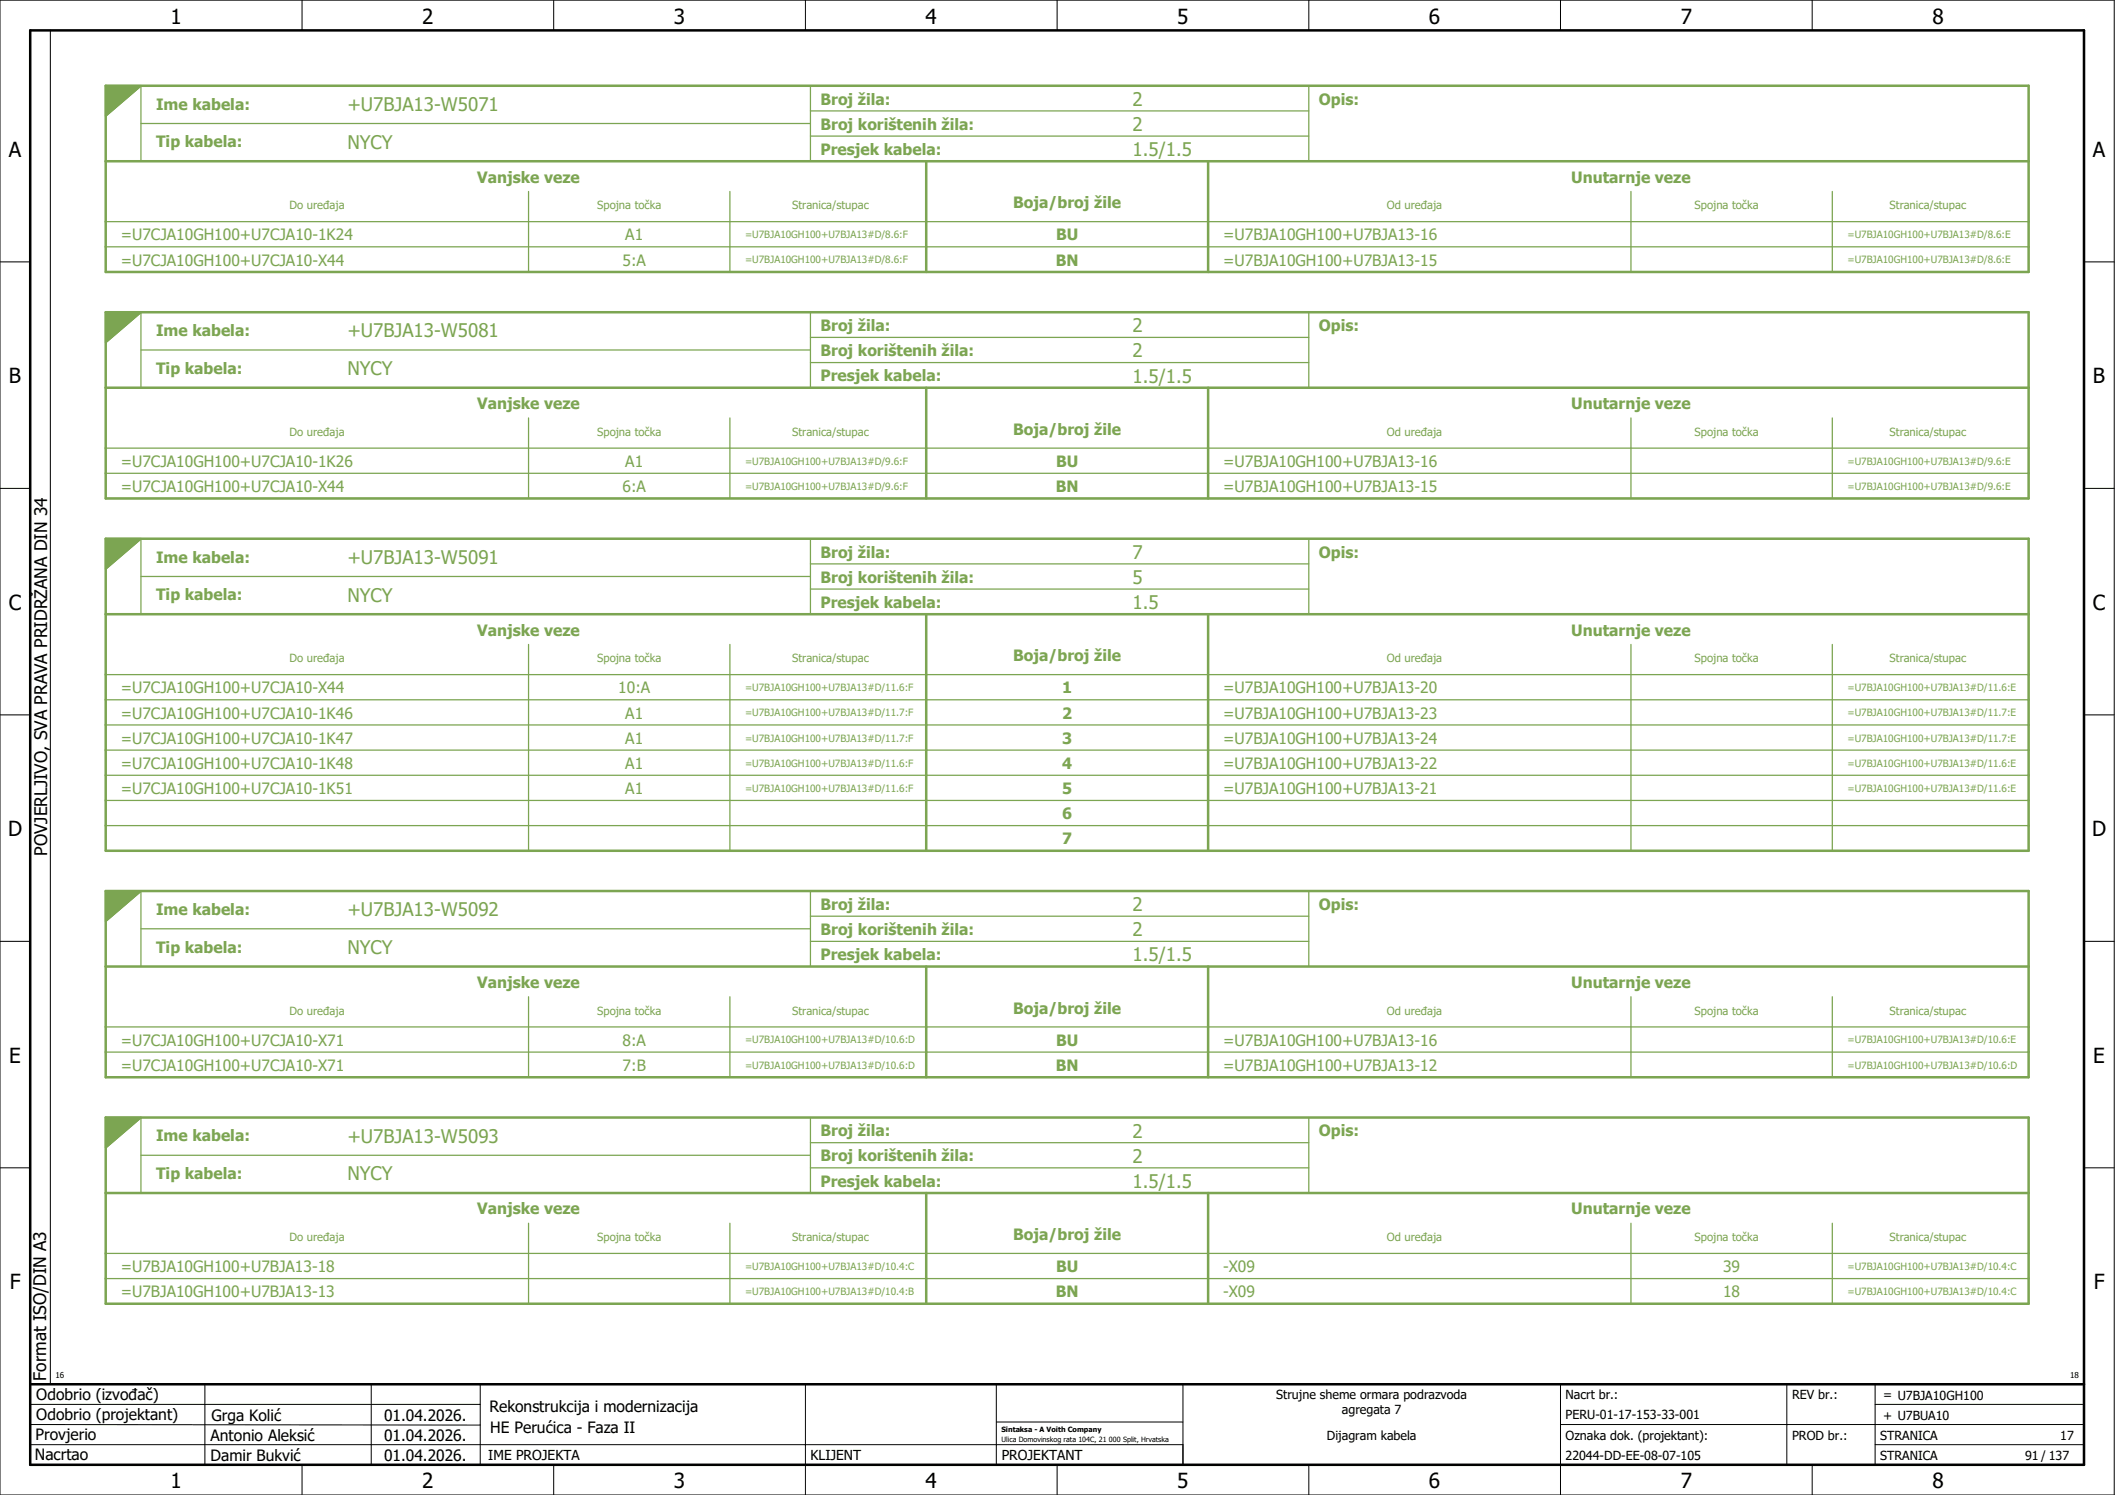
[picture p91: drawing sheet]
<svg xmlns="http://www.w3.org/2000/svg" width="420mm" height="297mm" viewBox="0 0 420 297" stroke-linecap="round" stroke-linejoin="round" font-family="sans-serif">
<defs><g id="words">
<g font-size="4.1">
<text x="33.9" y="4.7">1</text>
<text x="83.9" y="4.7">2</text>
<text x="133.9" y="4.7">3</text>
<text x="183.9" y="4.7">4</text>
<text x="233.9" y="4.7">5</text>
<text x="283.9" y="4.7">6</text>
<text x="333.9" y="4.7">7</text>
<text x="383.9" y="4.7">8</text>
<text x="1.8" y="31.2">A</text>
<text x="415.8" y="31.2">A</text>
<text x="1.8" y="76.2">B</text>
<text x="415.8" y="76.2">B</text>
<text x="1.8" y="121.2">C</text>
<text x="415.8" y="121.2">C</text>
<text x="1.6" y="166.2">D</text>
<text x="415.6" y="166.2">D</text>
<text x="1.8" y="211.2">E</text>
<text x="415.8" y="211.2">E</text>
<text x="1.9" y="256.2">F</text>
<text x="415.9" y="256.2">F</text>
<text x="33.9" y="295.7">1</text>
<text x="83.9" y="295.7">2</text>
<text x="133.9" y="295.7">3</text>
<text x="183.9" y="295.7">4</text>
<text x="233.9" y="295.7">5</text>
<text x="283.9" y="295.7">6</text>
<text x="333.9" y="295.7">7</text>
<text x="383.9" y="295.7">8</text>
</g>
<g font-size="3.7" fill="#7ca552">
<text x="69" y="22">+U7BJA13-W5071</text>
<text x="225" y="21">2</text>
<text x="69" y="29.5">NYCY</text>
<text x="225" y="26">2</text>
<text x="225" y="31">1.5/1.5</text>
<text x="69" y="67">+U7BJA13-W5081</text>
<text x="225" y="66">2</text>
<text x="225" y="71">2</text>
<text x="69" y="74.5">NYCY</text>
<text x="225" y="76">1.5/1.5</text>
<text x="69" y="112">+U7BJA13-W5091</text>
<text x="225" y="111">7</text>
<text x="69" y="119.5">NYCY</text>
<text x="225" y="116">5</text>
<text x="225" y="121">1.5</text>
<text x="69" y="182">+U7BJA13-W5092</text>
<text x="225" y="181">2</text>
<text x="69" y="189.5">NYCY</text>
<text x="225" y="191">1.5/1.5</text>
<text x="225" y="186">2</text>
<text x="69" y="227">+U7BJA13-W5093</text>
<text x="225" y="226">2</text>
<text x="225" y="231">2</text>
<text x="69" y="234.5">NYCY</text>
<text x="225" y="236">1.5/1.5</text>
</g>
<g font-size="3.4">
<text x="9.4" y="170" transform="rotate(-90 9.4 170)">POVJERLJIVO, SVA PRAVA PRIDRŽANA DIN 34</text>
<text x="9.2" y="274.3" transform="rotate(-90 9.2 274.3)">Format ISO/DIN A3</text>
</g>
<g font-size="3.1" fill="#7ca552">
<text x="31" y="21.8">Ime kabela:</text>
<text x="163" y="20.8">Broj žila:</text>
<text x="262" y="20.8">Opis:</text>
<text x="31" y="29.3">Tip kabela:</text>
<text x="163" y="25.8">Broj korištenih žila:</text>
<text x="163" y="30.8">Presjek kabela:</text>
<text x="94.8" y="36.3">Vanjske veze</text>
<text x="201.3" y="41.4">Boja/broj žile</text>
<text x="312.1" y="36.3">Unutarnje veze</text>
<text x="24" y="47.8">=U7CJA10GH100+U7CJA10-1K24</text>
<text x="124.2" y="47.8">A1</text>
<text x="209.8" y="47.8">BU</text>
<text x="243" y="47.8">=U7BJA10GH100+U7BJA13-16</text>
<text x="24" y="52.8">=U7CJA10GH100+U7CJA10-X44</text>
<text x="123.7" y="52.8">5:A</text>
<text x="209.7" y="52.8">BN</text>
<text x="243" y="52.8">=U7BJA10GH100+U7BJA13-15</text>
<text x="163" y="65.8">Broj žila:</text>
<text x="262" y="65.8">Opis:</text>
<text x="31" y="66.8">Ime kabela:</text>
<text x="163" y="70.8">Broj korištenih žila:</text>
<text x="31" y="74.3">Tip kabela:</text>
<text x="163" y="75.8">Presjek kabela:</text>
<text x="94.8" y="81.3">Vanjske veze</text>
<text x="312.1" y="81.3">Unutarnje veze</text>
<text x="201.3" y="86.4">Boja/broj žile</text>
<text x="24" y="92.8">=U7CJA10GH100+U7CJA10-1K26</text>
<text x="124.2" y="92.8">A1</text>
<text x="209.8" y="92.8">BU</text>
<text x="243" y="92.8">=U7BJA10GH100+U7BJA13-16</text>
<text x="24" y="97.8">=U7CJA10GH100+U7CJA10-X44</text>
<text x="123.7" y="97.8">6:A</text>
<text x="209.7" y="97.8">BN</text>
<text x="243" y="97.8">=U7BJA10GH100+U7BJA13-15</text>
<text x="31" y="111.8">Ime kabela:</text>
<text x="163" y="110.8">Broj žila:</text>
<text x="262" y="110.8">Opis:</text>
<text x="31" y="119.3">Tip kabela:</text>
<text x="163" y="115.8">Broj korištenih žila:</text>
<text x="163" y="120.8">Presjek kabela:</text>
<text x="94.8" y="126.3">Vanjske veze</text>
<text x="201.3" y="131.4">Boja/broj žile</text>
<text x="312.1" y="126.3">Unutarnje veze</text>
<text x="24" y="137.8">=U7CJA10GH100+U7CJA10-X44</text>
<text x="122.8" y="137.8">10:A</text>
<text x="211" y="137.8">1</text>
<text x="243" y="137.8">=U7BJA10GH100+U7BJA13-20</text>
<text x="24" y="142.8">=U7CJA10GH100+U7CJA10-1K46</text>
<text x="124.2" y="142.8">A1</text>
<text x="211" y="142.8">2</text>
<text x="243" y="142.8">=U7BJA10GH100+U7BJA13-23</text>
<text x="24" y="147.8">=U7CJA10GH100+U7CJA10-1K47</text>
<text x="124.2" y="147.8">A1</text>
<text x="211" y="147.8">3</text>
<text x="243" y="147.8">=U7BJA10GH100+U7BJA13-24</text>
<text x="24" y="152.8">=U7CJA10GH100+U7CJA10-1K48</text>
<text x="124.2" y="152.8">A1</text>
<text x="211" y="152.8">4</text>
<text x="243" y="152.8">=U7BJA10GH100+U7BJA13-22</text>
<text x="24" y="157.8">=U7CJA10GH100+U7CJA10-1K51</text>
<text x="124.2" y="157.8">A1</text>
<text x="211" y="157.8">5</text>
<text x="243" y="157.8">=U7BJA10GH100+U7BJA13-21</text>
<text x="211" y="162.8">6</text>
<text x="211" y="167.8">7</text>
<text x="31" y="181.8">Ime kabela:</text>
<text x="163" y="180.8">Broj žila:</text>
<text x="163" y="185.8">Broj korištenih žila:</text>
<text x="262" y="180.8">Opis:</text>
<text x="31" y="189.3">Tip kabela:</text>
<text x="163" y="190.8">Presjek kabela:</text>
<text x="94.8" y="196.3">Vanjske veze</text>
<text x="312.1" y="196.3">Unutarnje veze</text>
<text x="201.3" y="201.4">Boja/broj žile</text>
<text x="24" y="207.8">=U7CJA10GH100+U7CJA10-X71</text>
<text x="123.7" y="207.8">8:A</text>
<text x="209.8" y="207.8">BU</text>
<text x="243" y="207.8">=U7BJA10GH100+U7BJA13-16</text>
<text x="24" y="212.8">=U7CJA10GH100+U7CJA10-X71</text>
<text x="123.7" y="212.8">7:B</text>
<text x="209.7" y="212.8">BN</text>
<text x="243" y="212.8">=U7BJA10GH100+U7BJA13-12</text>
<text x="31" y="226.8">Ime kabela:</text>
<text x="163" y="225.8">Broj žila:</text>
<text x="262" y="225.8">Opis:</text>
<text x="163" y="230.8">Broj korištenih žila:</text>
<text x="31" y="234.3">Tip kabela:</text>
<text x="163" y="235.8">Presjek kabela:</text>
<text x="94.8" y="241.3">Vanjske veze</text>
<text x="312.1" y="241.3">Unutarnje veze</text>
<text x="201.3" y="246.4">Boja/broj žile</text>
<text x="24" y="252.8">=U7BJA10GH100+U7BJA13-18</text>
<text x="24" y="257.8">=U7BJA10GH100+U7BJA13-13</text>
<text x="209.7" y="257.8">BN</text>
<text x="209.8" y="252.8">BU</text>
<text x="243" y="252.8">-X09</text>
<text x="243" y="257.8">-X09</text>
<text x="342.3" y="252.8">39</text>
<text x="342.3" y="257.8">18</text>
</g>
<g font-size="3.1">
<text x="7.2" y="278.1">Odobrio (izvođač)</text>
<text x="97.2" y="280.5">Rekonstrukcija i modernizacija</text>
<text x="7.1" y="286.1">Provjerio</text>
<text x="7.2" y="282.1">Odobrio (projektant)</text>
<text x="41.8" y="286.2">Antonio Aleksić</text>
<text x="42" y="282.3">Grga Kolić</text>
<text x="76.3" y="282.3">01.04.2026.</text>
<text x="76.3" y="286.3">01.04.2026.</text>
<text x="97.4" y="284.8">HE Perućica - Faza II</text>
<text x="6.9" y="290">Nacrtao</text>
<text x="41.8" y="290.3">Damir Bukvić</text>
<text x="76.3" y="290.3">01.04.2026.</text>
</g>
<g font-size="2.7">
<text x="97" y="290.1">IME PROJEKTA</text>
<text x="161" y="290.1">KLIJENT</text>
<text x="199" y="290.1">PROJEKTANT</text>
</g>
<g font-size="2.5">
<text x="253.5" y="278">Strujne sheme ormara podrazvoda</text>
<text x="266.6" y="281">agregata 7</text>
<text x="311" y="278">Nacrt br.:</text>
<text x="356" y="278">REV br.:</text>
<text x="374.1" y="278">= U7BJA10GH100</text>
<text x="263.6" y="286">Dijagram kabela</text>
<text x="311" y="286">Oznaka dok. (projektant):</text>
<text x="311" y="282">PERU-01-17-153-33-001</text>
<text x="356" y="286">PROD br.:</text>
<text x="373.5" y="286">STRANICA</text>
<text x="374.1" y="282.1">+ U7BUA10</text>
<text x="409.3" y="286">17</text>
<text x="311" y="290">22044-DD-EE-08-07-105</text>
<text x="373.5" y="290">STRANICA</text>
<text x="402.3" y="290">91 / 137</text>
</g>
<g font-size="2.2" fill="#7ca552">
<text x="57.5" y="41.6">Do uređaja</text>
<text x="118.6" y="41.6">Spojna točka</text>
<text x="157.4" y="41.6">Stranica/stupac</text>
<text x="275.5" y="41.6">Od uređaja</text>
<text x="336.6" y="41.6">Spojna točka</text>
<text x="375.4" y="41.6">Stranica/stupac</text>
<text x="57.5" y="86.6">Do uređaja</text>
<text x="118.6" y="86.6">Spojna točka</text>
<text x="157.4" y="86.6">Stranica/stupac</text>
<text x="275.5" y="86.6">Od uređaja</text>
<text x="336.6" y="86.6">Spojna točka</text>
<text x="375.4" y="86.6">Stranica/stupac</text>
<text x="57.5" y="131.6">Do uređaja</text>
<text x="118.6" y="131.6">Spojna točka</text>
<text x="157.4" y="131.6">Stranica/stupac</text>
<text x="275.5" y="131.6">Od uređaja</text>
<text x="336.6" y="131.6">Spojna točka</text>
<text x="375.4" y="131.6">Stranica/stupac</text>
<text x="57.5" y="201.6">Do uređaja</text>
<text x="118.6" y="201.6">Spojna točka</text>
<text x="157.4" y="201.6">Stranica/stupac</text>
<text x="275.5" y="201.6">Od uređaja</text>
<text x="336.6" y="201.6">Spojna točka</text>
<text x="375.4" y="201.6">Stranica/stupac</text>
<text x="57.5" y="246.6">Do uređaja</text>
<text x="118.6" y="246.6">Spojna točka</text>
<text x="157.4" y="246.6">Stranica/stupac</text>
<text x="275.5" y="246.6">Od uređaja</text>
<text x="336.6" y="246.6">Spojna točka</text>
<text x="375.4" y="246.6">Stranica/stupac</text>
</g>
<g font-size="2" fill="#7ca552">
<text x="148" y="47.3">=U7BJA10GH100+U7BJA13#D/8.6:F</text>
<text x="367" y="47.3">=U7BJA10GH100+U7BJA13#D/8.6:E</text>
<text x="148" y="52.3">=U7BJA10GH100+U7BJA13#D/8.6:F</text>
<text x="367" y="52.3">=U7BJA10GH100+U7BJA13#D/8.6:E</text>
<text x="148" y="92.3">=U7BJA10GH100+U7BJA13#D/9.6:F</text>
<text x="367" y="92.3">=U7BJA10GH100+U7BJA13#D/9.6:E</text>
<text x="148" y="97.3">=U7BJA10GH100+U7BJA13#D/9.6:F</text>
<text x="367" y="97.3">=U7BJA10GH100+U7BJA13#D/9.6:E</text>
<text x="148" y="137.3">=U7BJA10GH100+U7BJA13#D/11.6:F</text>
<text x="367" y="137.3">=U7BJA10GH100+U7BJA13#D/11.6:E</text>
<text x="148" y="142.3">=U7BJA10GH100+U7BJA13#D/11.7:F</text>
<text x="367" y="142.3">=U7BJA10GH100+U7BJA13#D/11.7:E</text>
<text x="148" y="147.3">=U7BJA10GH100+U7BJA13#D/11.7:F</text>
<text x="367" y="147.3">=U7BJA10GH100+U7BJA13#D/11.7:E</text>
<text x="148" y="152.3">=U7BJA10GH100+U7BJA13#D/11.6:F</text>
<text x="367" y="152.3">=U7BJA10GH100+U7BJA13#D/11.6:E</text>
<text x="148" y="157.3">=U7BJA10GH100+U7BJA13#D/11.6:F</text>
<text x="367" y="157.3">=U7BJA10GH100+U7BJA13#D/11.6:E</text>
<text x="148" y="207.3">=U7BJA10GH100+U7BJA13#D/10.6:D</text>
<text x="367" y="207.3">=U7BJA10GH100+U7BJA13#D/10.6:E</text>
<text x="148" y="212.3">=U7BJA10GH100+U7BJA13#D/10.6:D</text>
<text x="367" y="212.3">=U7BJA10GH100+U7BJA13#D/10.6:D</text>
<text x="148" y="252.3">=U7BJA10GH100+U7BJA13#D/10.4:C</text>
<text x="148" y="257.3">=U7BJA10GH100+U7BJA13#D/10.4:B</text>
<text x="367" y="252.3">=U7BJA10GH100+U7BJA13#D/10.4:C</text>
<text x="367" y="257.3">=U7BJA10GH100+U7BJA13#D/10.4:C</text>
</g>
<g font-size="1.6">
<text x="11" y="273.7">16</text>
<text x="411.2" y="273.7">18</text>
</g>
<g font-size="1.4">
<text x="198.9" y="284.4">Sintaksa - A Voith Company</text>
<text x="198.9" y="286.4">Ulica Domovinskog rata 104C, 21 000 Split, Hrvatska</text>
</g>
</g></defs>
<g fill="none" stroke="#000" stroke-width=".2">
<path d="M0 0h420v297h-420zM10 6v269M60 0v6M110 0v6M160 0v6M210 0v6M260 0v6M310 0v6M360 0v6M0 52h6M414 52h6M0 97h6"/>
<path d="M414 97h6M0 142h6M414 142h6M414 176.3v87.4M0 187h6M414 187h6M0 232h6M414 232h6M6 279h89.4M40.7 275v16M73.7 274.9v16M95.4 275.1v16"/>
<path d="M160 275v22M197.9 275.1v16M310 275v22M355 275v16M372.5 279h41.5M372.5 275v16M414 275h-179v16M6 283l89.4 .1M6 287h229M60 291v6M110 291v6M197.9 282.5h37.1"/>
<path d="M210 291v6M260 291v6M310 283h104M360 291v6M372.5 287h41.5"/>
</g>
<path d="M6 6h408v285h-408zM6 275h408" fill="none" stroke="#000" stroke-width=".5"/>
<g fill="none" stroke="#7ca552" stroke-width=".5">
<path d="M21 17h382v37h-382zM21 32h382M184 32v22M240 32v22M21 62h382v37h-382zM21 77h382M184 77v22M240 77v22M21 107h382v62h-382zM21 122h382M184 122v47M240 122v47"/>
<path d="M21 177h382v37h-382zM21 192h382M184 192v22M240 192v22M21 222h382v37h-382zM21 237h382M184 237v22M240 237v22"/>
</g>
<g fill="none" stroke="#7ca552" stroke-width=".25">
<path d="M28 17v15M161 17v15M260 17v15M28 24.5h133M105 38v16M145 38v16M161 22h99M161 27h99M324 38v16M364 38v16M21 44h382M21 49h382"/>
<path d="M21 54h382M28 62v15M28 69.5h133M161 62v15M161 67h99M161 72h99M260 62v15M21 89h382M21 94h382M21 99h382M105 83v16M145 83v16"/>
<path d="M324 83v16M364 83v16M28 107v15M28 114.5h133M161 107v15M161 112h99M161 117h99M260 107v15M21 134h382M21 139h382M105 128v41M145 128v41"/>
<path d="M324 128v41M364 128v41M21 144h382M21 149h382M21 154h382M21 159h382M21 164h382M21 169h382M28 177v15M161 177v15M260 177v15M28 184.5h133"/>
<path d="M105 198v16M145 198v16M161 182h99M161 187h99M324 198v16M364 198v16M21 204h382M21 209h382M21 214h382M28 222v15M28 229.5h133M161 222v15"/>
<path d="M161 227h99M161 232h99M260 222v15M21 249h382M21 254h382M21 259h382M105 243v16M145 243v16M324 243v16M364 243v16"/>
</g>
<path d="M21 17h7l-7 6zM21 62h7l-7 6zM21 107h7l-7 6zM21 177h7l-7 6zM21 222h7l-7 6z" fill="none" stroke="#7ca552" stroke-width=".35"/>
<g fill="#7ca552" stroke="#7ca552" stroke-width=".2">
<path d="M21 17h7l-7 6z"/>
<path d="M21 62h7l-7 6z"/>
<path d="M21 107h7l-7 6z"/>
<path d="M21 177h7l-7 6z"/>
<path d="M21 222h7l-7 6z"/>
</g>
<use href="#words"/>
</svg>
